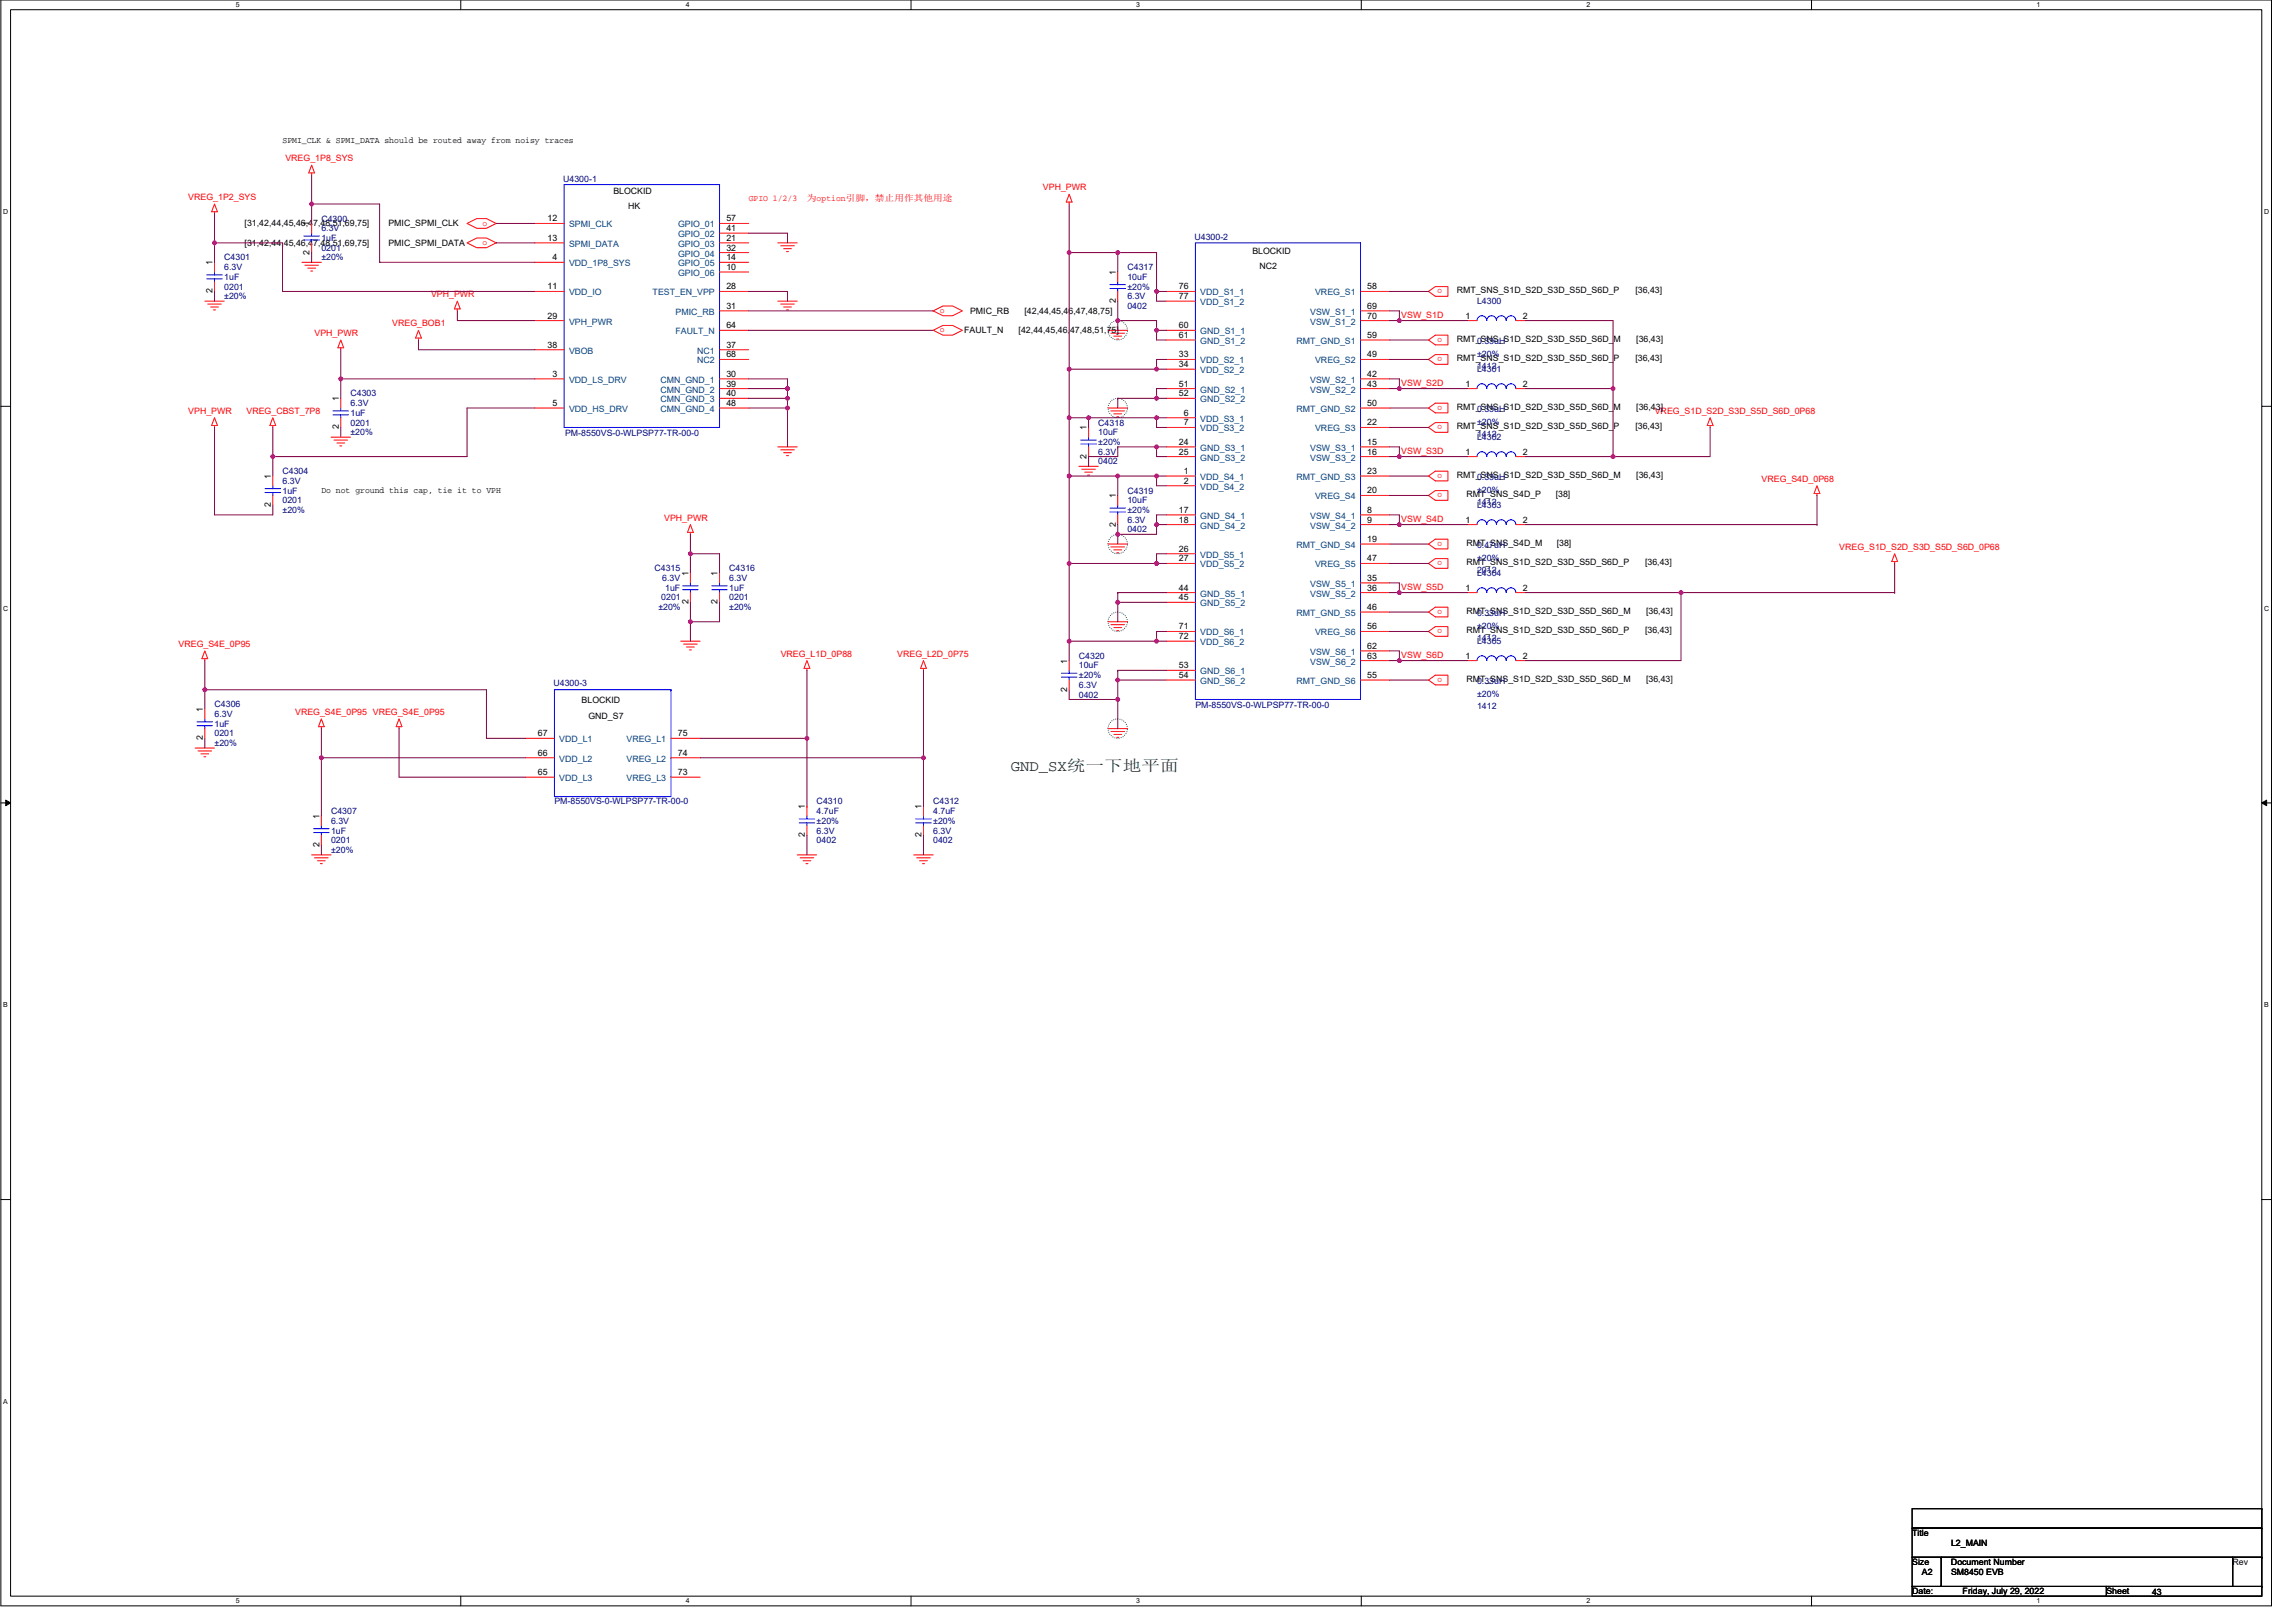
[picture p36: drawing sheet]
<svg xmlns="http://www.w3.org/2000/svg" width="420mm" height="297mm" viewBox="0 0 420 297" stroke-linecap="round" stroke-linejoin="round" font-family="sans-serif">
<defs><g id="words">
<text font-size="2.8" fill="#008000" x="185.1" y="141.1">GND_SX统一下地平面</text>
<g font-size="1.6">
<text x="51.7" y="26.2">SPMI_CLK &amp; SPMI_DATA should be routed away from noisy traces</text>
<text x="112.3" y="35.6">BLOCKID</text>
<text x="44.8" y="41.4">[31,42,44,45,46,47,48,51,69,75]</text>
<text x="56.7" y="41.4" transform="rotate(-90 56.7 41.4)">1</text>
<text x="71.1" y="41.4">PMIC_SPMI_CLK</text>
<text x="100.2" y="40.5">12</text>
<text x="115" y="38.2">HK</text>
<text x="133" y="40.5">57</text>
<text x="44.8" y="45">[31,42,44,45,46,47,48,51,69,75]</text>
<text x="56.7" y="46.6" transform="rotate(-90 56.7 46.6)">2</text>
<text x="71.1" y="45">PMIC_SPMI_DATA</text>
<text x="100.2" y="44.1">13</text>
<text x="101.1" y="47.6">4</text>
<text x="133" y="42.3">41</text>
<text x="133" y="45.9">32</text>
<text x="133" y="44.1">21</text>
<text x="133" y="47.6">14</text>
<text x="229.3" y="46.4">BLOCKID</text>
<text x="38.9" y="53.7" transform="rotate(-90 38.9 53.7)">2</text>
<text x="38.9" y="48.5" transform="rotate(-90 38.9 48.5)">1</text>
<text x="100.2" y="53">11</text>
<text x="133" y="49.4">10</text>
<text x="133" y="53">28</text>
<text x="204.3" y="50.3" transform="rotate(-90 204.3 50.3)">1</text>
<text x="215.8" y="53">76</text>
<text x="230.6" y="49.3">NC2</text>
<text x="250.3" y="53">58</text>
<text x="266.7" y="53.7">RMT_SNS_S1D_S2D_S3D_S5D_S6D_P</text>
<text x="299.4" y="53.7">[36,43]</text>
<text x="100.2" y="58.3">29</text>
<text x="133" y="56.5">31</text>
<text x="177.6" y="57.4">PMIC_RB</text>
<text x="187.6" y="57.4">[42,44,45,46,47,48,75]</text>
<text x="204.3" y="55.5" transform="rotate(-90 204.3 55.5)">2</text>
<text x="215.8" y="54.8">77</text>
<text x="250.3" y="58.3">70</text>
<text x="250.3" y="56.5">69</text>
<text x="268.3" y="58.3">1</text>
<text x="278.8" y="58.3">2</text>
<text x="100.2" y="63.6">38</text>
<text x="133" y="65.4">68</text>
<text x="133" y="60.1">64</text>
<text x="133" y="63.6">37</text>
<text x="176.5" y="61">FAULT_N</text>
<text x="186.5" y="61">[42,44,45,46,47,48,51,75]</text>
<text x="215.8" y="61.9">61</text>
<text x="215.8" y="65.4">33</text>
<text x="215.8" y="60.1">60</text>
<text x="250.3" y="65.4">49</text>
<text x="250.3" y="61.9">59</text>
<text x="266.7" y="62.6">RMT_SNS_S1D_S2D_S3D_S5D_S6D_M</text>
<text x="299.6" y="62.6">[36,43]</text>
<text x="101.1" y="69">3</text>
<text x="133" y="69">30</text>
<text x="133" y="70.8">39</text>
<text x="215.8" y="70.8">51</text>
<text x="215.8" y="67.2">34</text>
<text x="250.3" y="70.8">43</text>
<text x="250.3" y="69">42</text>
<text x="266.7" y="66.1">RMT_SNS_S1D_S2D_S3D_S5D_S6D_P</text>
<text x="268.3" y="70.8">1</text>
<text x="278.8" y="70.8">2</text>
<text x="299.4" y="66.1">[36,43]</text>
<text x="62" y="73.4" transform="rotate(-90 62 73.4)">1</text>
<text x="101.1" y="74.3">5</text>
<text x="133" y="72.5">40</text>
<text x="133" y="74.3">48</text>
<text x="215.8" y="72.5">52</text>
<text x="216.7" y="77.9">7</text>
<text x="216.7" y="76.1">6</text>
<text x="250.3" y="77.9">22</text>
<text x="250.3" y="74.3">50</text>
<text x="266.7" y="75">RMT_SNS_S1D_S2D_S3D_S5D_S6D_M</text>
<text x="299.6" y="75">[36,43]</text>
<text x="62" y="78.6" transform="rotate(-90 62 78.6)">2</text>
<text x="198.9" y="83.9" transform="rotate(-90 198.9 83.9)">2</text>
<text x="198.9" y="78.8" transform="rotate(-90 198.9 78.8)">1</text>
<text x="215.8" y="83.2">25</text>
<text x="215.8" y="81.4">24</text>
<text x="250.3" y="81.4">15</text>
<text x="250.3" y="83.2">16</text>
<text x="266.7" y="78.6">RMT_SNS_S1D_S2D_S3D_S5D_S6D_P</text>
<text x="268.3" y="83.2">1</text>
<text x="278.8" y="83.2">2</text>
<text x="299.4" y="78.6">[36,43]</text>
<text x="49.6" y="87.7" transform="rotate(-90 49.6 87.7)">1</text>
<text x="216.7" y="86.8">1</text>
<text x="216.7" y="88.5">2</text>
<text x="250.3" y="86.8">23</text>
<text x="266.7" y="87.5">RMT_SNS_S1D_S2D_S3D_S5D_S6D_M</text>
<text x="299.6" y="87.5">[36,43]</text>
<text x="49.6" y="92.8" transform="rotate(-90 49.6 92.8)">2</text>
<text x="58.8" y="90.2">Do not ground this cap, tie it to VPH</text>
<text x="204.3" y="91.2" transform="rotate(-90 204.3 91.2)">1</text>
<text x="215.8" y="93.9">17</text>
<text x="215.8" y="95.6">18</text>
<text x="250.3" y="93.9">8</text>
<text x="250.3" y="90.3">20</text>
<text x="250.3" y="95.6">9</text>
<text x="268.3" y="95.7">1</text>
<text x="268.5" y="91">RMT_SNS_S4D_P</text>
<text x="278.8" y="95.7">2</text>
<text x="284.8" y="91">[38]</text>
<text x="204.3" y="96.4" transform="rotate(-90 204.3 96.4)">2</text>
<text x="215.8" y="101">26</text>
<text x="250.3" y="99.2">19</text>
<text x="268.5" y="99.9">RMT_SNS_S4D_M</text>
<text x="285" y="99.9">[38]</text>
<text x="126" y="105.4" transform="rotate(-90 126 105.4)">1</text>
<text x="131.4" y="105.4" transform="rotate(-90 131.4 105.4)">1</text>
<text x="215.8" y="102.8">27</text>
<text x="250.3" y="102.8">47</text>
<text x="250.3" y="106.3">35</text>
<text x="268.5" y="103.5">RMT_SNS_S1D_S2D_S3D_S5D_S6D_P</text>
<text x="301.2" y="103.5">[36,43]</text>
<text x="126" y="110.6" transform="rotate(-90 126 110.6)">2</text>
<text x="131.4" y="110.6" transform="rotate(-90 131.4 110.6)">2</text>
<text x="215.8" y="108.1">44</text>
<text x="215.8" y="109.9">45</text>
<text x="250.3" y="108.1">36</text>
<text x="250.3" y="111.7">46</text>
<text x="268.3" y="108.1">1</text>
<text x="268.5" y="112.4">RMT_SNS_S1D_S2D_S3D_S5D_S6D_M</text>
<text x="278.8" y="108.1">2</text>
<text x="301.3" y="112.4">[36,43]</text>
<text x="215.8" y="117">72</text>
<text x="215.8" y="115.2">71</text>
<text x="250.3" y="115.2">56</text>
<text x="250.3" y="118.8">62</text>
<text x="268.5" y="115.9">RMT_SNS_S1D_S2D_S3D_S5D_S6D_P</text>
<text x="301.2" y="115.9">[36,43]</text>
<text x="195.4" y="121.4" transform="rotate(-90 195.4 121.4)">1</text>
<text x="215.8" y="124.1">54</text>
<text x="215.8" y="122.3">53</text>
<text x="250.3" y="120.5">63</text>
<text x="250.3" y="124.1">55</text>
<text x="268.3" y="120.5">1</text>
<text x="268.5" y="124.8">RMT_SNS_S1D_S2D_S3D_S5D_S6D_M</text>
<text x="278.8" y="120.5">2</text>
<text x="301.3" y="124.8">[36,43]</text>
<text x="37.1" y="130.3" transform="rotate(-90 37.1 130.3)">1</text>
<text x="106.5" y="128.7">BLOCKID</text>
<text x="107.7" y="131.6">GND_S7</text>
<text x="195.4" y="126.6" transform="rotate(-90 195.4 126.6)">2</text>
<text x="37.1" y="135.5" transform="rotate(-90 37.1 135.5)">2</text>
<text x="98.5" y="134.8">67</text>
<text x="124.1" y="134.8">75</text>
<text x="98.5" y="138.3">66</text>
<text x="98.5" y="141.9">65</text>
<text x="124.1" y="138.3">74</text>
<text x="124.1" y="141.9">73</text>
<text x="58.5" y="149.9" transform="rotate(-90 58.5 149.9)">1</text>
<text x="147.4" y="148.1" transform="rotate(-90 147.4 148.1)">1</text>
<text x="168.7" y="148.1" transform="rotate(-90 168.7 148.1)">1</text>
<text x="58.5" y="155" transform="rotate(-90 58.5 155)">2</text>
<text x="147.4" y="153.3" transform="rotate(-90 147.4 153.3)">2</text>
<text x="168.7" y="153.3" transform="rotate(-90 168.7 153.3)">2</text>
<text x="350.1" y="281.1">Title</text>
<text x="350.1" y="286.4">Size</text>
<text x="357.2" y="286.4">Document Number</text>
<text x="357.2" y="282.9">L2_MAIN</text>
<text x="408.7" y="286.4">Rev</text>
<text x="350.1" y="291.8">Date:</text>
<text x="351.8" y="288.2">A2</text>
<text x="357.2" y="288.2">SM8450 EVB</text>
<text x="359.3" y="291.8">Friday, July 29, 2022</text>
<text x="385.6" y="291.8">Sheet</text>
<text x="394" y="292">43</text>
</g>
<g font-size="1.6" fill="#f00">
<text x="52.3" y="29.5">VREG_1P8_SYS</text>
<text x="190.9" y="34.9">VPH_PWR</text>
<text x="34.5" y="36.6">VREG_1P2_SYS</text>
<text x="88.3" y="41.3">o</text>
<text x="137.1" y="36.8">GPIO 1/2/3</text>
<text x="147.7" y="36.8">为option引脚，禁止用作其他用途</text>
<text x="88.3" y="44.8">o</text>
<text x="264" y="52.9" transform="rotate(180 264 52.9)">o</text>
<text x="71.8" y="59.7">VREG_BOB1</text>
<text x="78.9" y="54.4">VPH_PWR</text>
<text x="172.1" y="57.3">o</text>
<text x="256.5" y="58.3">VSW_S1D</text>
<text x="57.6" y="61.5">VPH_PWR</text>
<text x="172.1" y="60.8">o</text>
<text x="264" y="61.8" transform="rotate(180 264 61.8)">o</text>
<text x="264" y="65.3" transform="rotate(180 264 65.3)">o</text>
<text x="256.5" y="70.7">VSW_S2D</text>
<text x="34.5" y="75.7">VPH_PWR</text>
<text x="45.1" y="75.7">VREG_CBST_7P8</text>
<text x="264" y="74.2" transform="rotate(180 264 74.2)">o</text>
<text x="264" y="77.8" transform="rotate(180 264 77.8)">o</text>
<text x="303" y="75.7">VREG_S1D_S2D_S3D_S5D_S6D_0P68</text>
<text x="256.5" y="83.2">VSW_S3D</text>
<text x="264" y="86.7" transform="rotate(180 264 86.7)">o</text>
<text x="322.5" y="88.2">VREG_S4D_0P68</text>
<text x="121.6" y="95.3">VPH_PWR</text>
<text x="256.5" y="95.6">VSW_S4D</text>
<text x="264" y="90.2" transform="rotate(180 264 90.2)">o</text>
<text x="264" y="99.1" transform="rotate(180 264 99.1)">o</text>
<text x="336.7" y="100.6">VREG_S1D_S2D_S3D_S5D_S6D_0P68</text>
<text x="264" y="102.7" transform="rotate(180 264 102.7)">o</text>
<text x="256.5" y="108.1">VSW_S5D</text>
<text x="264" y="111.6" transform="rotate(180 264 111.6)">o</text>
<text x="32.7" y="118.4">VREG_S4E_0P95</text>
<text x="264" y="115.1" transform="rotate(180 264 115.1)">o</text>
<text x="142.9" y="120.2">VREG_L1D_0P88</text>
<text x="164.3" y="120.2">VREG_L2D_0P75</text>
<text x="256.5" y="120.5">VSW_S6D</text>
<text x="264" y="124" transform="rotate(180 264 124)">o</text>
<text x="54" y="130.9">VREG_S4E_0P95 VREG_S4E_0P95</text>
</g>
<g font-size="1.6" fill="#000080">
<text x="103.1" y="33.3">U4300-1</text>
<text x="58.8" y="40.5">C4300</text>
<text x="41.1" y="47.7">C4301</text>
<text x="58.8" y="44.1">1uF</text>
<text x="58.8" y="45.9">0201</text>
<text x="58.8" y="42.3">6.3V</text>
<text x="58.8" y="47.7">±20%</text>
<text x="218.7" y="43.9">U4300-2</text>
<text x="41.1" y="51.2">1uF</text>
<text x="41.1" y="53">0201</text>
<text x="41.1" y="49.4">6.3V</text>
<text x="206.4" y="49.4">C4317</text>
<text x="206.4" y="51.2">10uF</text>
<text x="206.4" y="53">±20%</text>
<text x="41.1" y="54.8">±20%</text>
<text x="206.4" y="56.5">0402</text>
<text x="206.4" y="54.8">6.3V</text>
<text x="270.4" y="55.7">L4300</text>
<text x="270.4" y="62.9">0.33uH</text>
<text x="270.4" y="65.3">±20%</text>
<text x="270.4" y="67.6">1412</text>
<text x="270.4" y="68.1">L4301</text>
<text x="64.2" y="72.5">C4303</text>
<text x="64.2" y="76.1">1uF</text>
<text x="64.2" y="77.9">0201</text>
<text x="64.2" y="74.3">6.3V</text>
<text x="201.1" y="77.9">C4318</text>
<text x="270.4" y="75.4">0.33uH</text>
<text x="270.4" y="77.7">±20%</text>
<text x="64.2" y="79.7">±20%</text>
<text x="103.5" y="79.8">PM-8550VS-0-WLPSP77-TR-00-0</text>
<text x="201.1" y="79.7">10uF</text>
<text x="201.1" y="83.2">6.3V</text>
<text x="201.1" y="81.4">±20%</text>
<text x="270.4" y="80.5">L4302</text>
<text x="270.4" y="80">1412</text>
<text x="51.7" y="86.8">C4304</text>
<text x="51.7" y="88.6">6.3V</text>
<text x="201.1" y="85">0402</text>
<text x="270.4" y="87.8">0.33uH</text>
<text x="51.7" y="90.3">1uF</text>
<text x="51.7" y="92.1">0201</text>
<text x="51.7" y="93.9">±20%</text>
<text x="206.4" y="90.3">C4319</text>
<text x="206.4" y="92.1">10uF</text>
<text x="206.4" y="95.7">6.3V</text>
<text x="206.4" y="93.9">±20%</text>
<text x="270.4" y="90.2">±20%</text>
<text x="270.4" y="92.5">1412</text>
<text x="270.4" y="93">L4303</text>
<text x="206.4" y="97.4">0402</text>
<text x="270.4" y="100.3">0.47uH</text>
<text x="119.8" y="104.6">C4315</text>
<text x="121.2" y="106.3">6.3V</text>
<text x="133.5" y="104.6">C4316</text>
<text x="133.5" y="106.3">6.3V</text>
<text x="270.4" y="105.4">L4304</text>
<text x="270.4" y="102.6">±20%</text>
<text x="270.4" y="104.9">2012</text>
<text x="120.5" y="111.7">±20%</text>
<text x="121.1" y="109.9">0201</text>
<text x="121.8" y="108.1">1uF</text>
<text x="133.5" y="108.1">1uF</text>
<text x="133.5" y="109.9">0201</text>
<text x="133.5" y="111.7">±20%</text>
<text x="270.4" y="112.7">0.33uH</text>
<text x="270.4" y="115">±20%</text>
<text x="270.4" y="117.4">1412</text>
<text x="270.4" y="117.9">L4305</text>
<text x="101.3" y="125.5">U4300-3</text>
<text x="197.5" y="120.6">C4320</text>
<text x="197.5" y="122.3">10uF</text>
<text x="197.5" y="125.9">6.3V</text>
<text x="197.5" y="124.1">±20%</text>
<text x="270.4" y="125.2">0.33uH</text>
<text x="39.3" y="129.4">C4306</text>
<text x="39.3" y="131.2">6.3V</text>
<text x="197.5" y="127.7">0402</text>
<text x="218.9" y="129.6">PM-8550VS-0-WLPSP77-TR-00-0</text>
<text x="270.4" y="127.5">±20%</text>
<text x="270.4" y="129.8">1412</text>
<text x="39.3" y="133">1uF</text>
<text x="39.3" y="134.8">0201</text>
<text x="39.3" y="136.6">±20%</text>
<text x="60.6" y="149">C4307</text>
<text x="101.5" y="147.2">PM-8550VS-0-WLPSP77-TR-00-0</text>
<text x="149.5" y="147.2">C4310</text>
<text x="149.5" y="149">4.7uF</text>
<text x="170.8" y="147.2">C4312</text>
<text x="170.8" y="149">4.7uF</text>
<text x="60.6" y="152.6">1uF</text>
<text x="60.6" y="154.3">0201</text>
<text x="60.6" y="150.8">6.3V</text>
<text x="149.5" y="154.3">0402</text>
<text x="149.5" y="152.6">6.3V</text>
<text x="149.5" y="150.8">±20%</text>
<text x="170.8" y="154.3">0402</text>
<text x="170.8" y="152.6">6.3V</text>
<text x="170.8" y="150.8">±20%</text>
<text x="60.6" y="156.1">±20%</text>
</g>
<g font-size="1.6" fill="#004080">
<text x="104.2" y="41.6">SPMI_CLK</text>
<text x="124.1" y="41.6">GPIO_01</text>
<text x="104.2" y="45.2">SPMI_DATA</text>
<text x="124.1" y="43.4">GPIO_02</text>
<text x="124.1" y="46.9">GPIO_04</text>
<text x="124.1" y="45.2">GPIO_03</text>
<text x="104.2" y="48.7">VDD_1P8_SYS</text>
<text x="124.1" y="50.5">GPIO_06</text>
<text x="124.1" y="48.7">GPIO_05</text>
<text x="104.2" y="54.1">VDD_IO</text>
<text x="104.2" y="59.4">VPH_PWR</text>
<text x="119.5" y="54.1">TEST_EN_VPP</text>
<text x="123.7" y="57.6">PMIC_RB</text>
<text x="219.7" y="55.8">VDD_S1_2</text>
<text x="219.7" y="54.1">VDD_S1_1</text>
<text x="239.9" y="59.4">VSW_S1_2</text>
<text x="239.9" y="57.6">VSW_S1_1</text>
<text x="240.8" y="54.1">VREG_S1</text>
<text x="104.2" y="64.7">VBOB</text>
<text x="123.7" y="61.2">FAULT_N</text>
<text x="127.6" y="64.7">NC1</text>
<text x="219.7" y="62.9">GND_S1_2</text>
<text x="219.7" y="61.2">GND_S1_1</text>
<text x="237.4" y="62.9">RMT_GND_S1</text>
<text x="104.2" y="70.1">VDD_LS_DRV</text>
<text x="120.9" y="70.1">CMN_GND_1</text>
<text x="120.9" y="71.8">CMN_GND_2</text>
<text x="127.6" y="66.5">NC2</text>
<text x="219.7" y="71.8">GND_S2_1</text>
<text x="219.7" y="66.5">VDD_S2_1</text>
<text x="219.7" y="68.3">VDD_S2_2</text>
<text x="239.9" y="71.8">VSW_S2_2</text>
<text x="239.9" y="70.1">VSW_S2_1</text>
<text x="240.8" y="66.5">VREG_S2</text>
<text x="104.2" y="75.4">VDD_HS_DRV</text>
<text x="120.9" y="73.6">CMN_GND_3</text>
<text x="120.9" y="75.4">CMN_GND_4</text>
<text x="219.7" y="73.6">GND_S2_2</text>
<text x="219.7" y="77.2">VDD_S3_1</text>
<text x="237.4" y="75.4">RMT_GND_S2</text>
<text x="219.7" y="78.9">VDD_S3_2</text>
<text x="219.7" y="82.5">GND_S3_1</text>
<text x="239.9" y="82.5">VSW_S3_1</text>
<text x="240.8" y="78.9">VREG_S3</text>
<text x="219.7" y="84.3">GND_S3_2</text>
<text x="219.7" y="87.8">VDD_S4_1</text>
<text x="219.7" y="89.6">VDD_S4_2</text>
<text x="237.4" y="87.8">RMT_GND_S3</text>
<text x="239.9" y="84.3">VSW_S3_2</text>
<text x="219.7" y="95">GND_S4_1</text>
<text x="239.9" y="95">VSW_S4_1</text>
<text x="240.8" y="91.4">VREG_S4</text>
<text x="219.7" y="96.7">GND_S4_2</text>
<text x="237.4" y="100.3">RMT_GND_S4</text>
<text x="239.9" y="96.7">VSW_S4_2</text>
<text x="219.7" y="103.8">VDD_S5_2</text>
<text x="219.7" y="102.1">VDD_S5_1</text>
<text x="239.9" y="107.4">VSW_S5_1</text>
<text x="240.8" y="103.8">VREG_S5</text>
<text x="219.7" y="109.2">GND_S5_1</text>
<text x="219.7" y="111">GND_S5_2</text>
<text x="237.4" y="112.7">RMT_GND_S5</text>
<text x="239.9" y="109.2">VSW_S5_2</text>
<text x="219.7" y="118.1">VDD_S6_2</text>
<text x="219.7" y="116.3">VDD_S6_1</text>
<text x="239.9" y="119.8">VSW_S6_1</text>
<text x="240.8" y="116.3">VREG_S6</text>
<text x="219.7" y="125.2">GND_S6_2</text>
<text x="219.7" y="123.4">GND_S6_1</text>
<text x="237.4" y="125.2">RMT_GND_S6</text>
<text x="239.9" y="121.6">VSW_S6_2</text>
<text x="102.4" y="135.8">VDD_L1</text>
<text x="114.7" y="135.8">VREG_L1</text>
<text x="102.4" y="139.4">VDD_L2</text>
<text x="102.4" y="143">VDD_L3</text>
<text x="114.7" y="139.4">VREG_L2</text>
<text x="114.7" y="143">VREG_L3</text>
</g>
<g font-size="1.3">
<text x="43.1" y="1.3">5</text>
<text x="125.6" y="1.3">4</text>
<text x="208" y="1.3">3</text>
<text x="290.4" y="1.3">2</text>
<text x="372.9" y="1.3">1</text>
<text x=".6" y="39.2">D</text>
<text x="414.5" y="39.2">D</text>
<text x=".6" y="111.8">C</text>
<text x="414.5" y="111.8">C</text>
<text x=".6" y="184.4">B</text>
<text x="414.5" y="184.4">B</text>
<text x=".6" y="257">A</text>
<text x="43.1" y="293.4">5</text>
<text x="125.6" y="293.4">4</text>
<text x="208" y="293.4">3</text>
<text x="290.4" y="293.4">2</text>
<text x="372.9" y="293.4">1</text>
</g>
</g></defs>
<path d="M.2 0h415.7v293.9h-415.7zM1.9 1.8h412.2v290.3h-412.2z" fill="none" stroke="#000" stroke-width=".18"/>
<g fill="#fff">
<path d="M43.1 .2h.8v1.4h-.8z"/>
<path d="M43.1 292.3h.8v1.4h-.8z"/>
</g>
<path d="M84.4 0v1.8M84.4 292.1v1.8" fill="none" stroke="#000" stroke-width=".18"/>
<g fill="#fff">
<path d="M125.6 .2h.7v1.4h-.7z"/>
<path d="M125.6 292.3h.7v1.4h-.7z"/>
</g>
<path d="M166.8 0v1.8M166.8 292.1v1.8" fill="none" stroke="#000" stroke-width=".18"/>
<g fill="#fff">
<path d="M208 .2h.7v1.4h-.7z"/>
<path d="M208 292.3h.7v1.4h-.7z"/>
</g>
<path d="M249.2 0v1.8M249.2 292.1v1.8" fill="none" stroke="#000" stroke-width=".18"/>
<g fill="#fff">
<path d="M290.4 .2h.7v1.4h-.7z"/>
<path d="M290.4 292.3h.7v1.4h-.7z"/>
</g>
<path d="M331.6 0v1.8M331.6 292.1v1.8" fill="none" stroke="#000" stroke-width=".18"/>
<g fill="#fff">
<path d="M372.9 .2h.7v1.4h-.7z"/>
<path d="M372.9 292.3h.7v1.4h-.7z"/>
<path d="M.6 38.1h.9v1.4h-.9z"/>
<path d="M414.5 38.1h.9v1.4h-.9z"/>
<path d="M.6 110.7h.9v1.4h-.9z"/>
<path d="M414.5 110.7h.9v1.4h-.9z"/>
</g>
<path d="M.2 74.4h1.7M414.1 74.4h1.8" fill="none" stroke="#000" stroke-width=".18"/>
<g fill="#fff">
<path d="M.6 183.2h.9v1.5h-.9z"/>
<path d="M414.5 183.2h.9v1.5h-.9z"/>
</g>
<path d="M.2 147h1.7M414.1 147h1.8" fill="none" stroke="#000" stroke-width=".18"/>
<path d="M1 146.4l.9 .6-.9 .5zM414.1 147l.9-.6v1.1z" fill="#000" stroke="#000" stroke-width=".18"/>
<path d="M.6 255.8h.9v1.5h-.9z" fill="#fff"/>
<g fill="none" stroke="#000" stroke-width=".18">
<path d="M.2 219.5h1.7M414.1 219.5h1.8M350.1 276.1h64v3.6h-64zM350.1 279.7h64v5.3h-64zM414.1 276.1h.1M414.1 279.7h.1M350.1 285h5.3v5.3h-5.3zM350.1 290.3h35.5v1.8h-35.5zM355.4 285h.1M355.4 285h53.3v5.3h-53.3zM385.6 290.3h.1M385.6 290.3h28.5v1.8h-28.5z"/>
<path d="M408.7 285h.1M408.7 285h5.4v5.3h-5.4zM414.1 285h.1M414.1 290.3h.1"/>
</g>
<g fill="none" stroke="#008000" stroke-width=".18" stroke-dasharray="0 .4">
<circle cx="204.6" cy="74.7" r="1.78"/>
<circle cx="204.6" cy="60.4" r="1.78"/>
<circle cx="204.6" cy="99.6" r="1.78"/>
<circle cx="204.6" cy="113.8" r="1.78"/>
<circle cx="204.6" cy="133.3" r="1.78"/>
</g>
<g fill="none" stroke="#f00" stroke-width=".18">
<path d="M39.3 37.3l.5 1.5h-1.1zM39.3 38.8v.3M57.1 31.6v.4M57.1 30.2l.5 1.4h-1.1zM195.7 35.6l.6 1.4h-1.1zM195.7 37v.3M37.5 55.1h3.6M38 55.7h2.5M38.6 56.2h1.4M39.1 56.7h.4M39.3 48v1.8M39.3 51.6v1.7"/>
<path d="M55.3 48h3.5M55.8 48.5h2.5M56.3 49.1h1.5M56.9 49.6h.3M57.1 40.9v1.8M57.1 44.4v1.8M83.7 55.1l.6 1.4h-1.1zM83.7 56.5v.4M85.5 40.9l1.8-.9h1.8l1.7 .9-1.7 .9h-1.8zM85.5 44.4l1.8-.8h1.8l1.7 .8-1.7 .9h-1.8zM97.9 44.4h5.4M97.9 48h5.4"/>
<path d="M97.9 40.9h5.4M97.9 53.3h5.4M97.9 58.7h5.4M131.7 42.7h5.4M131.7 46.2h5.4M131.7 49.8h5.4M131.7 40.9h5.4M131.7 44.4h5.4M131.7 48h5.4M131.7 53.3h5.4M131.7 56.9h5.4M142.4 55.1h3.6"/>
<path d="M142.4 44.4h3.6M142.9 55.7h2.5M142.9 45h2.5M143.5 56.2h1.4M143.5 45.5h1.4M144 56.7h.4M144 46.1h.4M170.8 56.9l1.8-.9h1.8l1.8 .9-1.8 .9h-1.8zM204.6 49.8v1.8M204.6 53.3v1.8M213.5 55.1h5.4M213.5 53.3h5.4"/>
<path d="M249.1 58.7h5.3M249.1 53.3h5.3M249.1 56.9h5.3M261.5 53.3l1.3-.8h2.3v1.7h-2.3zM268.6 58.7h1.8M277.5 58.7h1.8M39.3 76.5l.5 1.4h-1.1zM39.3 77.9v.3M49.9 77.9v.3M49.9 76.5l.6 1.4h-1.1zM62.4 62.2l.5 1.5h-1zM62.4 63.7v.3"/>
<path d="M62.4 72.9v1.8M62.4 76.5v1.7M76.6 61.9v.3M76.6 60.5l.5 1.4h-1zM97.9 64h5.4M97.9 74.7h5.4M97.9 69.3h5.4M131.7 72.9h5.4M131.7 65.8h5.4M131.7 69.3h5.4M131.7 60.5h5.4M131.7 64h5.4"/>
<path d="M131.7 71.1h5.4M131.7 74.7h5.4M170.8 60.5l1.8-.9h1.8l1.8 .9-1.8 .8h-1.8zM199.3 78.2v1.8M202.8 60.5h3.6M202.8 74.7h3.6M203.4 61h2.5M203.4 75.2h2.5M203.9 61.5h1.4M203.9 75.7h1.4M204.5 62.1h.3M204.5 76.3h.3"/>
<path d="M213.5 62.2h5.4M213.5 71.1h5.4M213.5 65.8h5.4M213.5 78.2h5.4M213.5 60.5h5.4M213.5 67.6h5.4M213.5 72.9h5.4M213.5 76.5h5.4M249.1 74.7h5.3M249.1 71.1h5.3M249.1 62.2h5.3M249.1 65.8h5.3"/>
<path d="M249.1 69.3h5.3M249.1 78.2h5.3M261.5 62.2l1.3-.9h2.3v1.8h-2.3zM261.5 65.8l1.3-.9h2.3v1.8h-2.3zM261.5 74.7l1.3-.9h2.3v1.8h-2.3zM261.5 78.2l1.3-.9h2.3v1.8h-2.3zM268.6 71.1h1.8M277.5 71.1h1.8M313.1 77.9v.3M313.1 76.5l.5 1.4h-1zM49.9 87.1v1.8M49.9 90.7v1.8"/>
<path d="M60.6 80h3.6M61.1 80.5h2.5M61.7 81.1h1.4M62.2 81.6h.4M126.4 96l.5 1.4h-1zM126.4 97.4v.4M142.4 81.8h3.6M142.9 82.3h2.5M143.5 82.9h1.4M144 83.4h.4M197.5 85.3h3.6M198 85.9h2.5"/>
<path d="M198.6 86.4h1.4M199.1 86.9h.4M199.3 81.8v1.8M202.8 99.6h3.6M204.6 90.7v1.8M204.6 94.2v1.8M213.5 83.6h5.4M213.5 94.2h5.4M213.5 87.1h5.4M213.5 81.8h5.4M213.5 88.9h5.4M213.5 96h5.4"/>
<path d="M249.1 87.1h5.3M249.1 99.6h5.3M249.1 81.8h5.3M249.1 94.2h5.3M249.1 83.6h5.3M249.1 90.7h5.3M249.1 96h5.3M261.5 90.7l1.3-.9h2.3v1.8h-2.3zM261.5 99.6l1.3-.9h2.3v1.8h-2.3zM261.5 87.1l1.3-.9h2.3v1.8h-2.3zM268.6 83.6h1.8M268.6 96h1.8"/>
<path d="M277.5 83.6h1.8M277.5 96h1.8M332.6 90.3v.4M332.6 88.9l.6 1.4h-1.1zM37.5 119.1l.5 1.4h-1zM124.6 117.3h3.6M125.2 117.9h2.4M125.7 118.4h1.4M126.2 118.9h.4M126.4 104.9v1.8M126.4 108.5v1.7M131.7 104.9v1.8"/>
<path d="M131.7 108.5v1.7M202.8 113.8h3.6M203.4 100.1h2.5M203.4 114.3h2.5M203.9 100.6h1.4M203.9 114.9h1.4M204.5 101.2h.3M204.5 115.4h.3M213.5 103.1h5.4M213.5 101.3h5.4M213.5 108.5h5.4M213.5 117.3h5.4"/>
<path d="M213.5 110.2h5.4M213.5 115.6h5.4M249.1 112h5.3M249.1 115.6h5.3M249.1 108.5h5.3M249.1 119.1h5.3M249.1 103.1h5.3M249.1 106.7h5.3M261.5 103.1l1.3-.9h2.3v1.8h-2.3zM261.5 112l1.3-.9h2.3v1.8h-2.3zM261.5 115.6l1.3-.9h2.3v1.8h-2.3zM268.6 108.5h1.8"/>
<path d="M277.5 108.5h1.8M346.9 102.8v.3M346.9 101.3l.5 1.5h-1.1zM35.7 136.9h3.6M36.3 137.4h2.4M36.8 138h1.4M37.3 138.5h.4M37.5 120.5v.4M37.5 129.8v1.8M37.5 133.3v1.8M58.8 131.6l.6 1.4h-1.1zM58.8 133v.3"/>
<path d="M73.1 133v.3M73.1 131.6l.5 1.4h-1.1zM96.2 138.7h5.3M96.2 135.1h5.3M122.8 135.1h5.4M122.8 138.7h5.4M147.7 120.9l.6 1.4h-1.1zM147.7 122.3v.4M169.1 122.3v.4M169.1 120.9l.5 1.4h-1.1zM195.7 120.9v1.8M195.7 124.5v1.7"/>
<path d="M202.8 133.3h3.6M203.4 133.9h2.5M203.9 134.4h1.4M204.5 135h.3M213.5 124.5h5.4M213.5 122.7h5.4M249.1 124.5h5.3M249.1 120.9h5.3M261.5 124.5l1.3-.9h2.3v1.7h-2.3zM268.6 120.9h1.8M277.5 120.9h1.8M57.1 156.5h3.5"/>
<path d="M57.6 157h2.5M58.1 157.5h1.4M58.7 158.1h.3M58.8 149.4v1.7M58.8 152.9v1.8M96.2 142.2h5.3M122.8 142.2h5.4M146 156.5h3.5M146.5 157h2.5M147 157.5h1.4M147.6 158.1h.3M147.7 147.6h.1"/>
<path d="M147.7 151.1v1.8M147.7 147.6v1.8M167.3 156.5h3.5M167.8 157h2.5M168.4 157.5h1.4M168.9 158.1h.3M169.1 147.6h.1M169.1 151.1v1.8M169.1 147.6v1.8"/>
</g>
<g fill="none" stroke="#00f" stroke-width=".18">
<path d="M103.3 33.8h28.4v44.4h-28.4zM131.7 33.8h.1M37.9 50.3h2.8M37.9 51h2.8M39.3 49.8v.5M39.3 51v.6M55.6 43.2h2.9M55.6 43.9h2.9M57.1 42.7v.5M57.1 43.9v.5M203.2 52.1h2.9M203.2 52.8h2.9"/>
<path d="M204.6 51.6v.5M204.6 52.8v.5M218.9 44.4h30.2v83.6h-30.2zM249.1 44.4h.1M277.5 58.7a.89 .89 0 0 0-.9-.9 .89 .89 0 0 0-.9 .9 .89 .89 0 0 0-.8-.9 .89 .89 0 0 0-.9 .9 .89 .89 0 0 0-.9-.9 .89 .89 0 0 0-.9 .9 .89 .89 0 0 0-.9-.9 .89 .89 0 0 0-.9 .9M61 75.2h2.8M61 75.9h2.8M62.4 74.7v.5M62.4 75.9v.6M277.5 71.1a.89 .89 0 0 0-.9-.9 .89 .89 0 0 0-.9 .9 .89 .89 0 0 0-.8-.9 .89 .89 0 0 0-.9 .9 .89 .89 0 0 0-.9-.9 .89 .89 0 0 0-.9 .9 .89 .89 0 0 0-.9-.9 .89 .89 0 0 0-.9 .9M48.5 89.4h2.9M48.5 90.1h2.9"/>
<path d="M49.9 88.9v.5M49.9 90.1v.6M197.9 80.5h2.8M197.9 81.3h2.8M199.3 80v.5M199.3 81.3v.5M203.2 93h2.9M203.2 93.7h2.9M204.6 92.5v.5M204.6 93.7v.5M277.5 83.6a.89 .89 0 0 0-.9-.9 .89 .89 0 0 0-.9 .9 .89 .89 0 0 0-.8-.9 .89 .89 0 0 0-.9 .9 .89 .89 0 0 0-.9-.9 .89 .89 0 0 0-.9 .9 .89 .89 0 0 0-.9-.9 .89 .89 0 0 0-.9 .9M277.5 96a.89 .89 0 0 0-.9-.9 .89 .89 0 0 0-.9 .9 .89 .89 0 0 0-.8-.9 .89 .89 0 0 0-.9 .9 .89 .89 0 0 0-.9-.9 .89 .89 0 0 0-.9 .9 .89 .89 0 0 0-.9-.9 .89 .89 0 0 0-.9 .9"/>
<path d="M125 107.2h2.8M125 107.9h2.8M126.4 106.7v.5M126.4 107.9v.6M130.3 107.2h2.9M130.3 107.9h2.9M131.7 106.7v.5M131.7 107.9v.6M277.5 108.5a.89 .89 0 0 0-.9-.9 .89 .89 0 0 0-.9 .9 .89 .89 0 0 0-.8-.9 .89 .89 0 0 0-.9 .9 .89 .89 0 0 0-.9-.9 .89 .89 0 0 0-.9 .9 .89 .89 0 0 0-.9-.9 .89 .89 0 0 0-.9 .9M36.1 132.1h2.8M36.1 132.8h2.8M37.5 131.6v.5"/>
<path d="M37.5 132.8v.5M101.5 126.2h21.3v19.6h-21.3zM122.8 126.2h.1M194.3 123.2h2.9M194.3 123.9h2.9M195.7 122.7v.5M195.7 123.9v.6M277.5 120.9a.89 .89 0 0 0-.9-.9 .89 .89 0 0 0-.9 .9 .89 .89 0 0 0-.8-.9 .89 .89 0 0 0-.9 .9 .89 .89 0 0 0-.9-.9 .89 .89 0 0 0-.9 .9 .89 .89 0 0 0-.9-.9 .89 .89 0 0 0-.9 .9M57.4 151.7h2.9M57.4 152.4h2.9M58.8 151.1v.6M58.8 152.4v.5"/>
<path d="M146.3 149.9h2.9M146.3 150.6h2.9M147.7 149.4v.5M147.7 150.6v.5M167.6 149.9h2.9M167.6 150.6h2.9M169.1 149.4v.5M169.1 150.6v.5"/>
</g>
<g fill="none" stroke="#800040" stroke-width=".18">
<path d="M39.3 39.1v5.3M57.1 32v5.3M57.1 37.3v3.6M57.1 37.3h12.4v10.7h28.4M195.7 37.3v8.9M39.3 44.4v3.6M39.3 53.3v1.8M39.3 44.4h12.4v8.9h46.2M57.1 46.2v1.8M83.7 56.9v1.8h14.2M90.8 40.9h7.1M90.8 44.4h7.1"/>
<path d="M137.1 56.9h33.7M137.1 42.7h7.1v1.7M137.1 53.3h7.1v1.8M195.7 46.2h8.9M195.7 46.2v21.4M204.6 46.2h.1M204.6 46.2v3.6M204.6 55.1v3.6M204.6 58.7v1.8M204.6 58.7h.1M204.6 46.2h7.1v7.1M204.6 58.7h7.1v1.8"/>
<path d="M213.5 53.3h-1.8v1.8h1.8M254.4 53.3h7.1M254.4 56.9h1.8v1.8M254.4 58.7h1.8M256.2 58.7h12.4M279.3 58.7h16v12.4M39.3 78.2v16h10.6v-1.7M49.9 78.2v5.4M62.4 69.3h35.5M62.4 64v5.3M62.4 69.3v3.6M62.4 78.2v1.8"/>
<path d="M76.6 62.2v1.8h21.3M97.9 74.7h-12.4v8.9h-35.6M137.1 60.5h33.7M137.1 69.3h7.1v1.8M137.1 71.1h7.1M137.1 72.9h7.1M137.1 74.7h7.1M144.2 71.1v1.8M144.2 72.9v1.8M144.2 74.7v7.1M195.7 67.6h.1M195.7 67.6v8.9"/>
<path d="M195.7 67.6h16M199.3 76.5h-3.6v10.6M199.3 76.5v1.7M199.3 76.5h12.4M204.6 72.9h.1M204.6 72.9v1.8M204.6 72.9h7.1M211.7 60.5h1.8M211.7 67.6h1.8M211.7 72.9h1.8M211.7 60.5v1.7h1.8M211.7 76.5h.1"/>
<path d="M213.5 65.8h-1.8v1.8M213.5 71.1h-1.8v1.8M213.5 76.5h-1.8v1.7h1.8M254.4 62.2h7.1M254.4 65.8h7.1M254.4 74.7h7.1M254.4 78.2h7.1M254.4 69.3h1.8v1.8M254.4 71.1h1.8M256.2 71.1h12.4M279.3 71.1h16M295.3 71.1v12.5"/>
<path d="M313.1 78.2v5.4h-17.8M49.9 83.6v3.5M126.4 97.8v3.5M195.7 87.1h8.9M195.7 87.1v16M204.6 81.8h.1M204.6 81.8v1.8h-5.3v1.7M204.6 87.1v3.6M204.6 87.1h.1M204.6 96v1.8M204.6 97.8h.1M204.6 97.8v1.8"/>
<path d="M204.6 81.8h7.1M204.6 87.1h7.1M211.7 81.8h1.8M211.7 87.1h1.8M211.7 96h1.8M211.7 81.8v1.8h1.8M211.7 87.1v1.8h1.8M211.7 96v1.8h-7.1M213.5 94.2h-1.8v1.8M254.4 87.1h7.1M254.4 90.7h7.1M254.4 99.6h7.1"/>
<path d="M254.4 81.8h1.8v1.8M254.4 83.6h1.8M254.4 94.2h1.8v1.8M254.4 96h1.8M256.2 83.6h12.4M256.2 96h12.4M279.3 83.6h16M279.3 96h53.3M332.6 90.7v5.3M332.6 96h.1M126.4 101.3h5.3v3.6M126.4 101.3v3.6"/>
<path d="M126.4 110.2v3.6M126.4 113.8v3.5M131.7 110.2v3.6h-5.3M195.7 103.1h.1M195.7 103.1v14.2M195.7 117.3v3.6M195.7 117.3h.1M195.7 103.1h16M195.7 117.3h16M204.6 108.5h8.9M204.6 110.2h8.9M204.6 108.5v1.7"/>
<path d="M204.6 108.5h.1M204.6 110.2h.1M204.6 110.2v3.6M211.7 103.1h1.8M211.7 117.3h1.8M213.5 101.3h-1.8v1.8M213.5 115.6h-1.8v1.7M254.4 103.1h7.1M254.4 112h7.1M254.4 115.6h7.1M254.4 106.7h1.8v1.8M254.4 108.5h1.8"/>
<path d="M254.4 119.1h1.8v1.8M256.2 108.5h12.4M279.3 108.5h28.5M307.8 108.5v12.4h-28.5M307.8 108.5h39.1M346.9 108.5h.1M346.9 103.1v5.4M37.5 126.2h51.6v8.9h7.1M37.5 120.9v5.3M37.5 126.2v3.6M37.5 135.1v1.8M58.8 138.7h37.4"/>
<path d="M58.8 133.3v5.4M58.8 138.7h.1M58.8 138.7v10.7M73.1 133.3v8.9h23.1M128.2 138.7h40.9M128.2 135.1h19.5M147.7 122.7v12.4M147.7 135.1v12.5M169.1 122.7v16M169.1 138.7v8.9M195.7 126.2v1.8h8.9v5.3M204.6 122.7h8.9"/>
<path d="M204.6 124.5h8.9M204.6 122.7h.1M204.6 122.7v1.8M204.6 124.5v3.5M204.6 124.5h.1M254.4 124.5h7.1M254.4 120.9h1.8M256.2 120.9h12.4M58.8 154.7v1.8M147.7 152.9v3.6M169.1 152.9v3.6"/>
</g>
<g fill="#f0f" stroke="#f0f" stroke-width=".18">
<circle cx="57" cy="37.3" r=".35"/>
<circle cx="39.3" cy="44.4" r=".35"/>
<circle cx="256.2" cy="58.7" r=".35"/>
<circle cx="62.4" cy="69.3" r=".35"/>
<circle cx="144.2" cy="71.1" r=".35"/>
<circle cx="144.2" cy="72.9" r=".35"/>
<circle cx="256.2" cy="71.1" r=".35"/>
<circle cx="295.3" cy="83.6" r=".35"/>
<circle cx="295.3" cy="71.1" r=".35"/>
<circle cx="144.2" cy="74.7" r=".35"/>
<circle cx="49.9" cy="83.6" r=".35"/>
<circle cx="256.2" cy="83.6" r=".35"/>
<circle cx="256.2" cy="96" r=".35"/>
<circle cx="256.2" cy="108.5" r=".35"/>
<circle cx="256.2" cy="120.9" r=".35"/>
<circle cx="37.5" cy="126.2" r=".35"/>
<circle cx="58.8" cy="138.7" r=".35"/>
<circle cx="126.4" cy="101.3" r=".35"/>
<circle cx="126.4" cy="113.8" r=".35"/>
<circle cx="307.7" cy="108.5" r=".35"/>
<circle cx="147.7" cy="135.1" r=".35"/>
<circle cx="169.1" cy="138.7" r=".35"/>
<circle cx="195.7" cy="46.2" r=".35"/>
<circle cx="204.6" cy="46.2" r=".35"/>
<circle cx="211.7" cy="53.3" r=".35"/>
<circle cx="204.6" cy="58.7" r=".35"/>
<circle cx="211.7" cy="60.4" r=".35"/>
<circle cx="211.7" cy="67.6" r=".35"/>
<circle cx="195.7" cy="67.6" r=".35"/>
<circle cx="195.7" cy="76.4" r=".35"/>
<circle cx="211.7" cy="72.9" r=".35"/>
<circle cx="199.3" cy="76.4" r=".35"/>
<circle cx="211.7" cy="76.4" r=".35"/>
<circle cx="211.7" cy="81.8" r=".35"/>
<circle cx="195.7" cy="87.1" r=".35"/>
<circle cx="211.7" cy="87.1" r=".35"/>
<circle cx="204.6" cy="87.1" r=".35"/>
<circle cx="211.7" cy="96" r=".35"/>
<circle cx="204.6" cy="97.8" r=".35"/>
<circle cx="211.7" cy="103.1" r=".35"/>
<circle cx="195.7" cy="103.1" r=".35"/>
<circle cx="204.6" cy="110.2" r=".35"/>
<circle cx="211.7" cy="117.3" r=".35"/>
<circle cx="195.7" cy="117.3" r=".35"/>
<circle cx="204.6" cy="124.5" r=".35"/>
<circle cx="204.6" cy="128" r=".35"/>
</g>
<use href="#words"/>
</svg>
